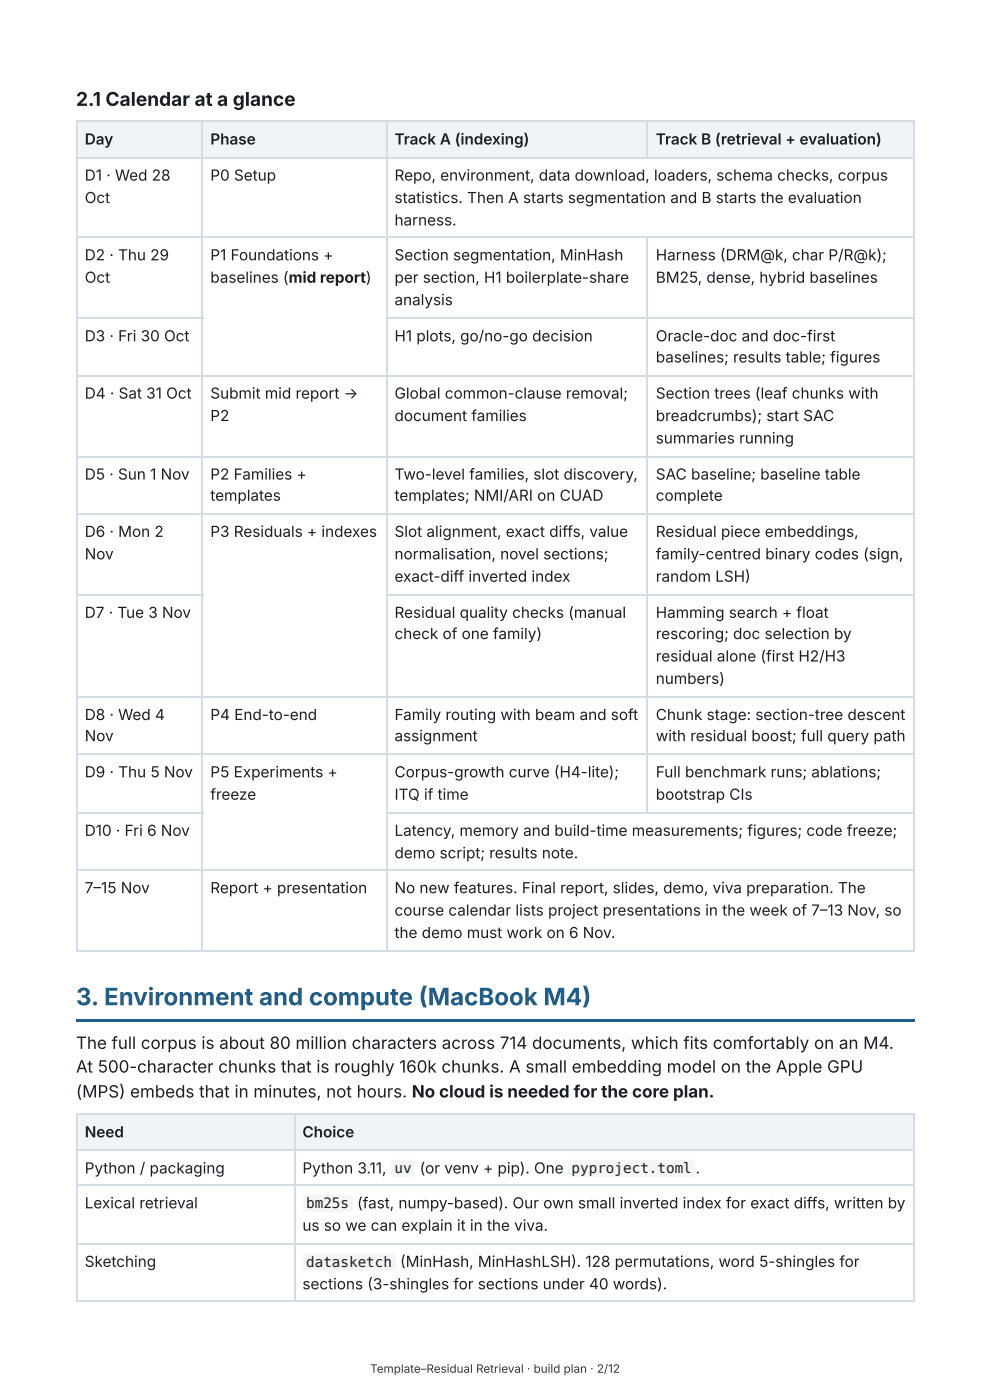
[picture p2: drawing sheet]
<svg xmlns="http://www.w3.org/2000/svg" width="210mm" height="297mm" viewBox="0 0 210 297" stroke-linecap="round" stroke-linejoin="round" font-family="sans-serif">
<defs><g id="words">
<text font-size="5.1" fill="#1f5f8b" x="16.1" y="213.5">3. Environment and compute (MacBook M4)</text>
<text font-size="4.1" fill="#1b1f24" x="16.1" y="22.5">2.1 Calendar at a glance</text>
<g font-size="3.6" fill="#1b1f24">
<text x="16.1" y="222.8">The full corpus is about 80 million characters across 714 documents, which fits comfortably on an M4.</text>
<text x="16.1" y="227.8">At 500-character chunks that is roughly 160k chunks. A small embedding model on the Apple GPU</text>
<text x="16.1" y="233.1">(MPS) embeds that in minutes, not hours. No cloud is needed for the core plan.</text>
</g>
<g font-size="3.2" fill="#1b1f24">
<text x="18" y="30.7">Day</text>
<text x="44.7" y="30.7">Phase</text>
<text x="83.8" y="30.7">Track A (indexing)</text>
<text x="139.3" y="30.7">Track B (retrieval + evaluation)</text>
<text x="18" y="38.4">D1 · Wed 28</text>
<text x="44.7" y="38.4">P0 Setup</text>
<text x="83.8" y="38.4">Repo, environment, data download, loaders, schema checks, corpus</text>
<text x="18" y="43.1">Oct</text>
<text x="83.8" y="43.1">statistics. Then A starts segmentation and B starts the evaluation</text>
<text x="83.8" y="47.9">harness.</text>
<text x="18" y="55.3">D2 · Thu 29</text>
<text x="44.7" y="55.3">P1 Foundations +</text>
<text x="83.8" y="55.3">Section segmentation, MinHash</text>
<text x="139.3" y="55.3">Harness (DRM@k, char P/R@k);</text>
<text x="18" y="60.1">Oct</text>
<text x="44.7" y="60.1">baselines (mid report)</text>
<text x="83.8" y="60.1">per section, H1 boilerplate-share</text>
<text x="83.8" y="64.8">analysis</text>
<text x="139.3" y="60.1">BM25, dense, hybrid baselines</text>
<text x="18" y="72.5">D3 · Fri 30 Oct</text>
<text x="83.8" y="72.5">H1 plots, go/no-go decision</text>
<text x="139.3" y="72.5">Oracle-doc and doc-first</text>
<text x="139.3" y="77">baselines; results table; figures</text>
<text x="18" y="84.7">D4 · Sat 31 Oct</text>
<text x="44.7" y="84.7">Submit mid report →</text>
<text x="44.7" y="89.4">P2</text>
<text x="83.8" y="84.7">Global common-clause removal;</text>
<text x="83.8" y="89.4">document families</text>
<text x="139.3" y="84.7">Section trees (leaf chunks with</text>
<text x="139.3" y="89.4">breadcrumbs); start SAC</text>
<text x="139.3" y="94.2">summaries running</text>
<text x="18" y="101.9">D5 · Sun 1 Nov</text>
<text x="44.7" y="101.9">P2 Families +</text>
<text x="83.8" y="101.9">Two-level families, slot discovery,</text>
<text x="139.3" y="101.9">SAC baseline; baseline table</text>
<text x="44.7" y="106.4">templates</text>
<text x="83.8" y="106.4">templates; NMI/ARI on CUAD</text>
<text x="139.3" y="106.4">complete</text>
<text x="18" y="114">D6 · Mon 2</text>
<text x="18" y="118.8">Nov</text>
<text x="44.7" y="114">P3 Residuals + indexes</text>
<text x="83.8" y="114">Slot alignment, exact diffs, value</text>
<text x="83.8" y="118.8">normalisation, novel sections;</text>
<text x="139.3" y="114">Residual piece embeddings,</text>
<text x="139.3" y="118.8">family-centred binary codes (sign,</text>
<text x="83.8" y="123.6">exact-diff inverted index</text>
<text x="139.3" y="123.6">random LSH)</text>
<text x="18" y="131.2">D7 · Tue 3 Nov</text>
<text x="83.8" y="131.2">Residual quality checks (manual</text>
<text x="139.3" y="131.2">Hamming search + float</text>
<text x="83.8" y="135.7">check of one family)</text>
<text x="139.3" y="135.7">rescoring; doc selection by</text>
<text x="139.3" y="140.5">residual alone (first H2/H3</text>
<text x="139.3" y="145.3">numbers)</text>
<text x="18" y="152.9">D8 · Wed 4</text>
<text x="44.7" y="152.9">P4 End-to-end</text>
<text x="83.8" y="152.9">Family routing with beam and soft</text>
<text x="139.3" y="152.9">Chunk stage: section-tree descent</text>
<text x="18" y="157.4">Nov</text>
<text x="83.8" y="157.4">assignment</text>
<text x="139.3" y="157.4">with residual boost; full query path</text>
<text x="18" y="165.1">D9 · Thu 5 Nov</text>
<text x="44.7" y="165.1">P5 Experiments +</text>
<text x="83.8" y="165.1">Corpus-growth curve (H4-lite);</text>
<text x="139.3" y="165.1">Full benchmark runs; ablations;</text>
<text x="44.7" y="169.9">freeze</text>
<text x="83.8" y="169.9">ITQ if time</text>
<text x="139.3" y="169.9">bootstrap CIs</text>
<text x="18" y="177.5">D10 · Fri 6 Nov</text>
<text x="83.8" y="177.5">Latency, memory and build-time measurements; figures; code freeze;</text>
<text x="83.8" y="182.3">demo script; results note.</text>
<text x="18" y="189.7">7–15 Nov</text>
<text x="44.7" y="189.7">Report + presentation</text>
<text x="83.8" y="189.7">No new features. Final report, slides, demo, viva preparation. The</text>
<text x="83.8" y="194.5">course calendar lists project presentations in the week of 7–13 Nov, so</text>
<text x="83.8" y="199.2">the demo must work on 6 Nov.</text>
<text x="18" y="241.6">Need</text>
<text x="64.2" y="241.6">Choice</text>
<text x="18" y="249.2">Python / packaging</text>
<text x="64.2" y="249.2">Python 3.11, uv (or venv + pip). One pyproject.toml .</text>
<text x="18" y="256.6">Lexical retrieval</text>
<text x="64.2" y="261.4">us so we can explain it in the viva.</text>
<text x="18" y="269.1">Sketching</text>
<text x="64.2" y="273.8">sections (3-shingles for sections under 40 words).</text>
</g>
<g font-size="3" fill="#1b1f24">
<text x="65" y="256.6">bm25s (fast, numpy-based). Our own small inverted index for exact diffs, written by</text>
<text x="65" y="269.1">datasketch (MinHash, MinHashLSH). 128 permutations, word 5-shingles for</text>
</g>
<text font-size="2.5" fill="#343434" x="78.6" y="291.6">Template–Residual Retrieval · build plan · 2/12</text>
</g></defs>
<g fill="#eef4f8">
<path d="M16.4 25.9h26.5v7.7h-26.5z"/>
<path d="M42.9 25.9h39.1v7.7h-39.1z"/>
<path d="M82 25.9h55.6v7.7h-55.6z"/>
<path d="M137.6 25.9h56.6v7.7h-56.6z"/>
</g>
<g fill="none" stroke="#d5dde4" stroke-width=".26">
<path d="M16.1 25.8h178.1M16.1 33.5h178.1M16.3 25.7v176.4M43 25.7v176.4M82.2 25.7v176.4M137.5 25.7v7.9M16.1 50.4h178.1M137.5 50.5v122.3M16.1 67.6h27M16.1 79.8h178.1M82.3 67.6h111.9M16.1 97h178.1"/>
<path d="M16.1 109.1h178.1M16.1 126.3h27M82.3 126.3h111.9M16.1 148h178.1M16.1 160.2h178.1M16.1 172.6h27M82.3 172.6h111.9M16.1 184.8h178.1M16.1 202h178.1"/>
</g>
<path d="M194.1 25.7v176.4" fill="none" stroke="#d5dde4" stroke-width=".25"/>
<path d="M16.1 216.4h178.1v.6h-178.1z" fill="#1f5f8b"/>
<g fill="#eef4f8">
<path d="M16.4 236.5h46v7.7h-46z"/>
<path d="M62.4 236.5h131.8v7.7h-131.8z"/>
</g>
<path d="M16.1 236.7h178.1M16.3 236.5v40M62.6 236.5v40M16.1 244.3h178.1M16.1 251.8h178.1M16.1 264.2h178.1M16.1 276.4h178.1" fill="none" stroke="#d5dde4" stroke-width=".26"/>
<path d="M194.1 236.5v40" fill="none" stroke="#d5dde4" stroke-width=".25"/>
<g fill="#f3f5f7">
<path d="M83.3 246.6l.6-.3h3.4a.79 .79 0 0 1 .8 .8v2.1a.79 .79 0 0 1-.8 .8h-3.4a.79 .79 0 0 1-.8-.8v-2.1z"/>
<path d="M120.9 246.6l.5-.3h25.4a.79 .79 0 0 1 .8 .8v2.1a.79 .79 0 0 1-.8 .8h-25.4a.79 .79 0 0 1-.8-.8v-2.1z"/>
<path d="M64.5 254l.6-.3h9a.79 .79 0 0 1 .8 .8v2.1a.79 .79 0 0 1-.8 .8h-9a.79 .79 0 0 1-.8-.8v-2.1z"/>
<path d="M64.5 266.4l.6-.2h18.2a.79 .79 0 0 1 .8 .8v2.1a.79 .79 0 0 1-.8 .8h-18.2a.79 .79 0 0 1-.8-.8v-2.1z"/>
</g>
<use href="#words"/>
</svg>
